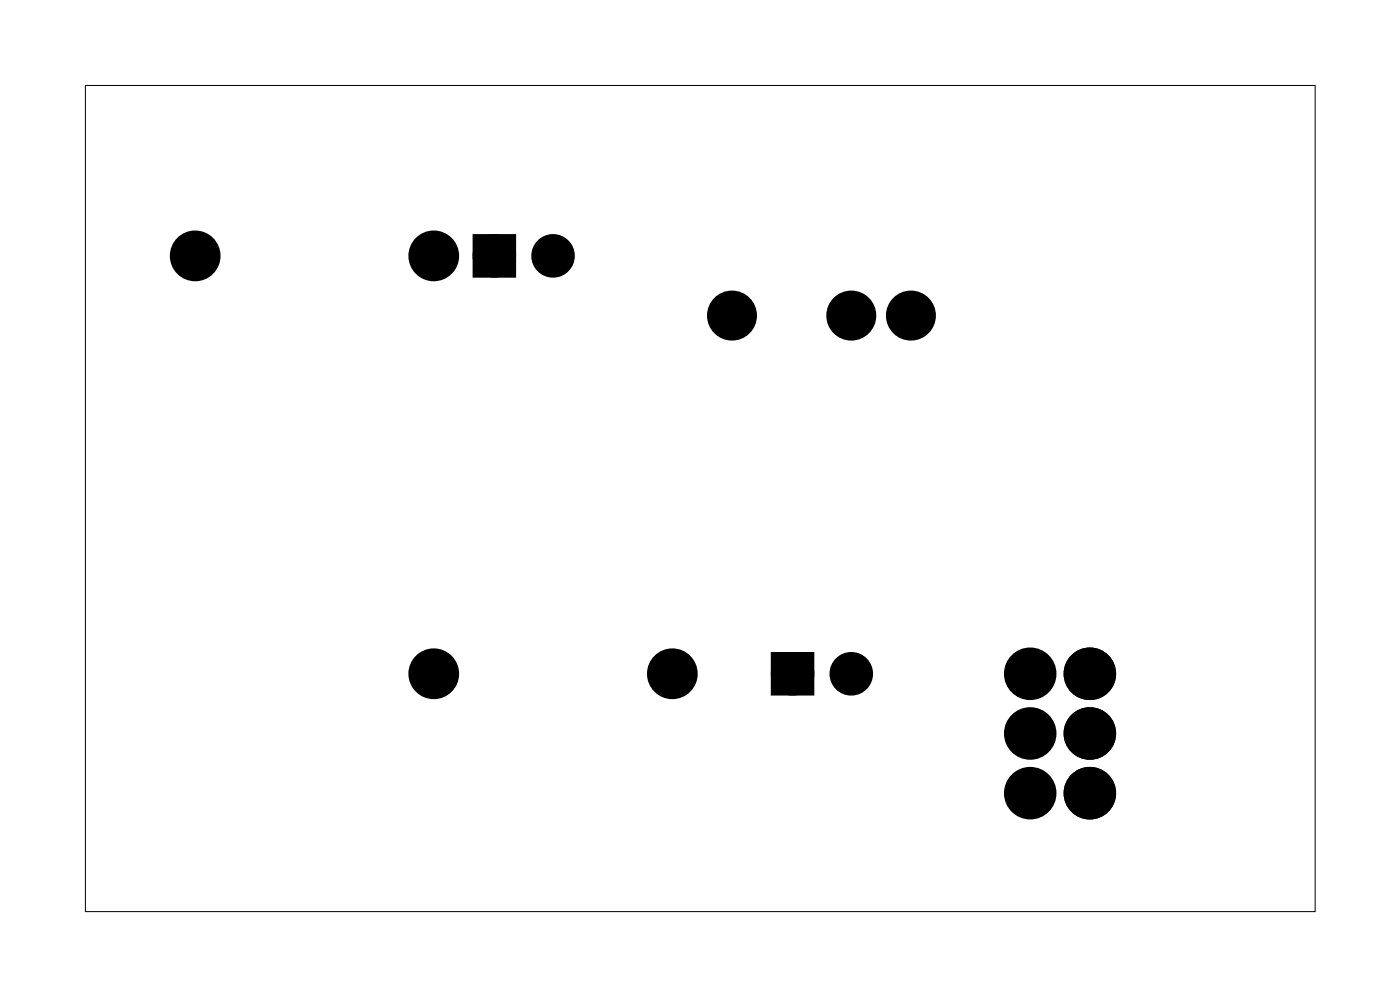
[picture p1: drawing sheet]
<svg xmlns="http://www.w3.org/2000/svg" width="60mm" height="42mm" viewBox="0 0 60 42" stroke-linecap="round" stroke-linejoin="round" font-family="sans-serif">
<path d="M3.6 3.6h52.4v35.2h-52.4z" fill="none" stroke="#000" stroke-width=".04"/>
<g fill="#000">
<circle cx="8.3" cy="10.9" r=".7"/>
<circle cx="18.5" cy="10.9" r=".7"/>
<circle cx="21.1" cy="10.9" r=".6"/>
<circle cx="23.6" cy="10.9" r=".6"/>
<circle cx="31.2" cy="13.4" r=".74"/>
<circle cx="36.3" cy="13.4" r=".74"/>
<circle cx="38.8" cy="13.4" r=".74"/>
<circle cx="18.5" cy="28.7" r=".7"/>
<circle cx="28.6" cy="28.7" r=".7"/>
<circle cx="33.8" cy="28.7" r=".6"/>
<circle cx="36.3" cy="28.7" r=".6"/>
<circle cx="43.9" cy="31.2" r=".74"/>
<circle cx="43.9" cy="28.7" r=".74"/>
<circle cx="43.9" cy="33.7" r=".74"/>
<circle cx="46.4" cy="31.2" r=".74"/>
<circle cx="46.4" cy="28.7" r=".74"/>
<circle cx="46.4" cy="33.7" r=".74"/>
</g>
<g fill="none" stroke="#000" stroke-width=".76" stroke-linecap="butt">
<circle cx="8.3" cy="10.9" r=".7"/>
<circle cx="18.5" cy="10.9" r=".7"/>
<circle cx="18.5" cy="28.7" r=".7"/>
<circle cx="28.6" cy="28.7" r=".7"/>
<circle cx="43.9" cy="33.7" r=".74"/>
<circle cx="43.9" cy="28.7" r=".74"/>
<circle cx="43.9" cy="31.2" r=".74"/>
<circle cx="46.4" cy="33.7" r=".74"/>
<circle cx="46.4" cy="28.7" r=".74"/>
<circle cx="46.4" cy="31.2" r=".74"/>
</g>
<g fill="none" stroke="#000" stroke-width=".65" stroke-linecap="butt">
<path d="M20.5 10.3h1.2v1.2h-1.2zM33.2 28.1h1.2v1.2h-1.2z"/>
<circle cx="21.1" cy="10.9" r=".6"/>
<circle cx="23.6" cy="10.9" r=".6"/>
<circle cx="31.2" cy="13.4" r=".74"/>
<circle cx="36.3" cy="13.4" r=".74"/>
<circle cx="38.8" cy="13.4" r=".74"/>
<circle cx="33.8" cy="28.7" r=".6"/>
<circle cx="36.3" cy="28.7" r=".6"/>
</g>
<path d="M20.5 10.3h1.2v1.2h-1.2zM33.2 28.1h1.2v1.2h-1.2z" fill="#000"/>
</svg>
